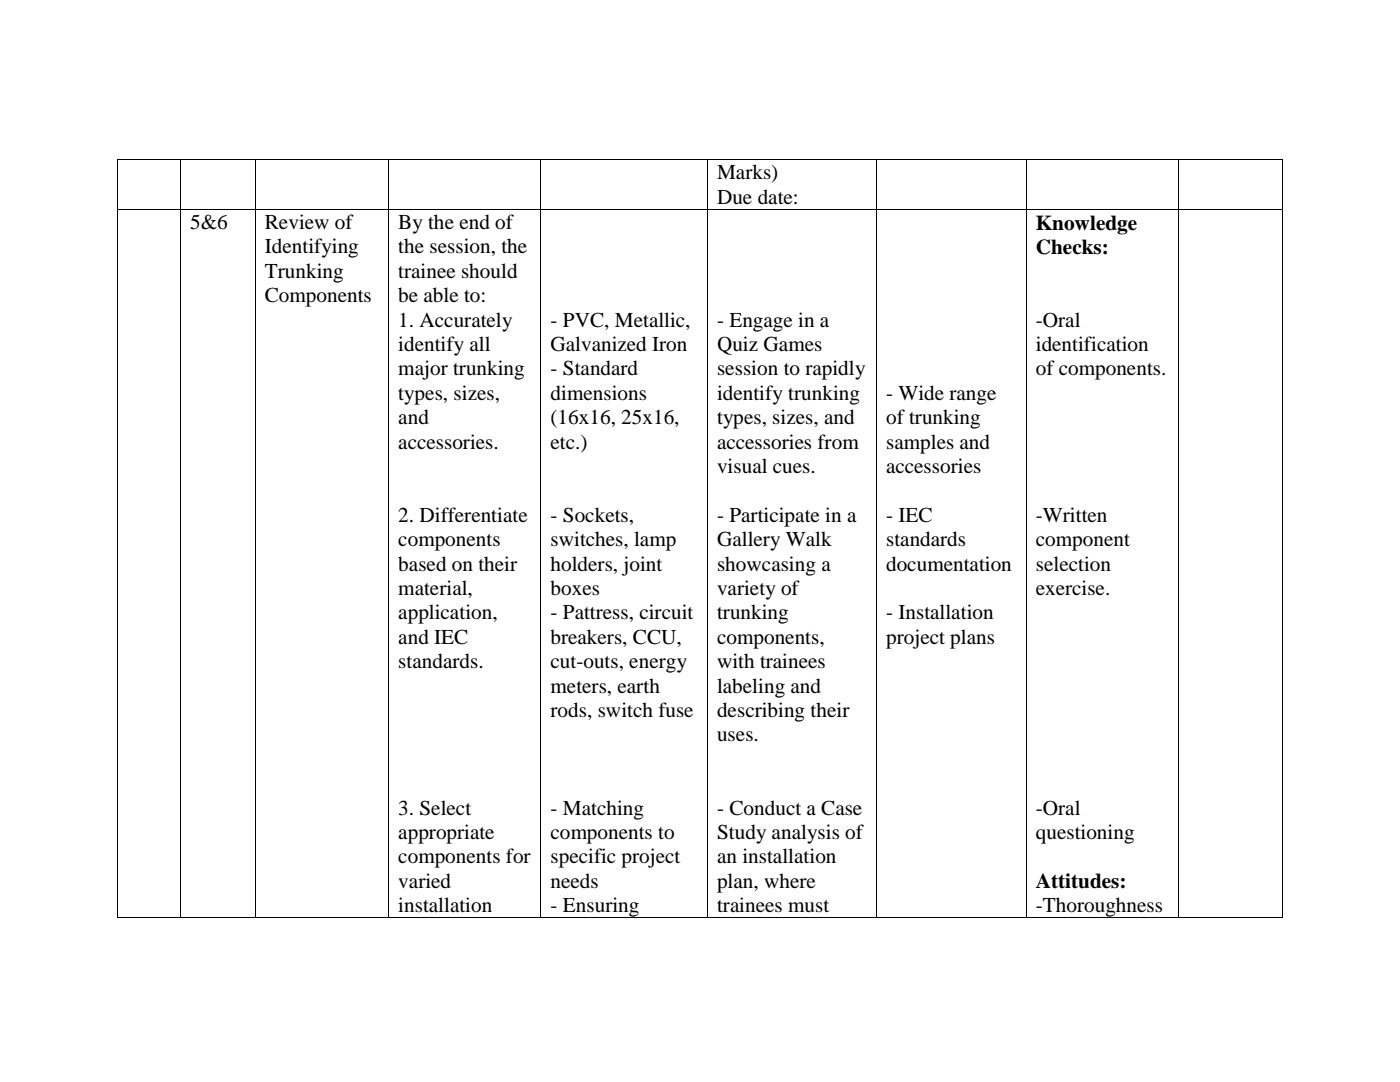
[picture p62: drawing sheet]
<svg xmlns="http://www.w3.org/2000/svg" width="279mm" height="216mm" viewBox="0 0 279 216" stroke-linecap="round" stroke-linejoin="round" font-family="sans-serif">
<defs><g id="words">
<g font-size="4.2">
<text x="143.1" y="35.8">Marks)</text>
<text x="143.1" y="40.7">Due date:</text>
<text x="37.9" y="45.7">5&amp;6</text>
<text x="52.9" y="45.7">Review of</text>
<text x="79.5" y="45.7">By the end of</text>
<text x="206.7" y="45.8">Knowledge</text>
<text x="52.9" y="50.6">Identifying</text>
<text x="79.5" y="50.6">the session, the</text>
<text x="206.7" y="50.7">Checks:</text>
<text x="52.9" y="55.4">Trunking</text>
<text x="79.5" y="55.4">trainee should</text>
<text x="52.9" y="60.3">Components</text>
<text x="79.5" y="60.3">be able to:</text>
<text x="79.5" y="65.2">1. Accurately</text>
<text x="109.9" y="65.2">- PVC, Metallic,</text>
<text x="143.1" y="65.2">- Engage in a</text>
<text x="206.7" y="65.2">-Oral</text>
<text x="79.5" y="70">identify all</text>
<text x="109.9" y="70">Galvanized Iron</text>
<text x="143.1" y="70">Quiz Games</text>
<text x="206.7" y="70">identification</text>
<text x="79.5" y="74.9">major trunking</text>
<text x="109.9" y="74.9">- Standard</text>
<text x="143.1" y="74.9">session to rapidly</text>
<text x="206.7" y="74.9">of components.</text>
<text x="79.5" y="79.8">types, sizes,</text>
<text x="109.9" y="79.8">dimensions</text>
<text x="143.1" y="79.8">identify trunking</text>
<text x="176.8" y="79.8">- Wide range</text>
<text x="79.5" y="84.6">and</text>
<text x="79.5" y="89.5">accessories.</text>
<text x="109.9" y="84.6">(16x16, 25x16,</text>
<text x="109.9" y="89.5">etc.)</text>
<text x="143.1" y="84.6">types, sizes, and</text>
<text x="143.1" y="89.5">accessories from</text>
<text x="176.8" y="84.6">of trunking</text>
<text x="176.8" y="89.5">samples and</text>
<text x="143.1" y="94.4">visual cues.</text>
<text x="176.8" y="94.4">accessories</text>
<text x="79.5" y="104.1">2. Differentiate</text>
<text x="109.9" y="104.1">- Sockets,</text>
<text x="143.1" y="104.1">- Participate in a</text>
<text x="176.8" y="104.1">- IEC</text>
<text x="206.7" y="104.1">-Written</text>
<text x="79.5" y="109">components</text>
<text x="79.5" y="113.9">based on their</text>
<text x="109.9" y="109">switches, lamp</text>
<text x="109.9" y="113.9">holders, joint</text>
<text x="143.1" y="109">Gallery Walk</text>
<text x="143.1" y="113.9">showcasing a</text>
<text x="176.8" y="109">standards</text>
<text x="176.8" y="113.9">documentation</text>
<text x="206.7" y="109">component</text>
<text x="206.7" y="113.9">selection</text>
<text x="79.5" y="118.7">material,</text>
<text x="109.9" y="118.7">boxes</text>
<text x="143.1" y="118.7">variety of</text>
<text x="206.7" y="118.7">exercise.</text>
<text x="79.5" y="123.6">application,</text>
<text x="109.9" y="123.6">- Pattress, circuit</text>
<text x="143.1" y="123.6">trunking</text>
<text x="176.8" y="123.6">- Installation</text>
<text x="79.5" y="128.5">and IEC</text>
<text x="109.9" y="128.5">breakers, CCU,</text>
<text x="143.1" y="128.5">components,</text>
<text x="176.8" y="128.5">project plans</text>
<text x="79.5" y="133.3">standards.</text>
<text x="109.9" y="133.3">cut-outs, energy</text>
<text x="143.1" y="133.3">with trainees</text>
<text x="109.9" y="138.2">meters, earth</text>
<text x="109.9" y="143.1">rods, switch fuse</text>
<text x="143.1" y="138.2">labeling and</text>
<text x="143.1" y="143.1">describing their</text>
<text x="143.1" y="147.9">uses.</text>
<text x="79.5" y="162.6">3. Select</text>
<text x="79.5" y="167.4">appropriate</text>
<text x="109.9" y="162.6">- Matching</text>
<text x="109.9" y="167.4">components to</text>
<text x="143.1" y="162.6">- Conduct a Case</text>
<text x="143.1" y="167.4">Study analysis of</text>
<text x="206.7" y="162.6">-Oral</text>
<text x="206.7" y="167.4">questioning</text>
<text x="79.5" y="172.3">components for</text>
<text x="109.9" y="172.3">specific project</text>
<text x="143.1" y="172.3">an installation</text>
<text x="79.5" y="177.2">varied</text>
<text x="109.9" y="177.2">needs</text>
<text x="143.1" y="177.2">plan, where</text>
<text x="206.7" y="177.3">Attitudes:</text>
<text x="79.5" y="182">installation</text>
<text x="109.9" y="182">- Ensuring</text>
<text x="143.1" y="182">trainees must</text>
<text x="206.7" y="182">-Thoroughness</text>
</g>
</g></defs>
<g fill="#000">
<path d="M23.4 31.8h.2v.1h-.2z" fill-rule="evenodd"/>
<path d="M23.4 31.8h.2v.1h-.2z" fill-rule="evenodd"/>
<path d="M36 31.8h.1v.1h-.1z" fill-rule="evenodd"/>
<path d="M50.8 31.8h.2v.1h-.2z" fill-rule="evenodd"/>
<path d="M77.5 31.8h.2v.1h-.2z" fill-rule="evenodd"/>
<path d="M107.9 31.8h.1v.1h-.1z" fill-rule="evenodd"/>
<path d="M141.1 31.8h.2v.1h-.2z" fill-rule="evenodd"/>
<path d="M174.8 31.8h.2v.1h-.2z" fill-rule="evenodd"/>
<path d="M204.7 31.8h.2v.1h-.2z" fill-rule="evenodd"/>
<path d="M235.2 31.8h.2v.1h-.2z" fill-rule="evenodd"/>
<path d="M255.8 31.8h.2v.1h-.2z" fill-rule="evenodd"/>
<path d="M255.8 31.8h.2v.1h-.2z" fill-rule="evenodd"/>
<path d="M23.4 41.7h.2v.1h-.2z" fill-rule="evenodd"/>
<path d="M36 41.7h.1v.1h-.1z" fill-rule="evenodd"/>
<path d="M50.8 41.7h.2v.1h-.2z" fill-rule="evenodd"/>
<path d="M77.5 41.7h.2v.1h-.2z" fill-rule="evenodd"/>
<path d="M107.9 41.7h.1v.1h-.1z" fill-rule="evenodd"/>
<path d="M141.1 41.7h.2v.1h-.2z" fill-rule="evenodd"/>
<path d="M174.8 41.7h.2v.1h-.2z" fill-rule="evenodd"/>
<path d="M204.7 41.7h.2v.1h-.2z" fill-rule="evenodd"/>
<path d="M235.2 41.7h.2v.1h-.2z" fill-rule="evenodd"/>
<path d="M255.8 41.7h.2v.1h-.2z" fill-rule="evenodd"/>
<path d="M23.4 183.1h.2v.1h-.2z" fill-rule="evenodd"/>
<path d="M23.4 183.1h.2v.1h-.2z" fill-rule="evenodd"/>
<path d="M36 183.1h.1v.1h-.1z" fill-rule="evenodd"/>
<path d="M50.8 183.1h.2v.1h-.2z" fill-rule="evenodd"/>
<path d="M77.5 183.1h.2v.1h-.2z" fill-rule="evenodd"/>
<path d="M107.9 183.1h.1v.1h-.1z" fill-rule="evenodd"/>
<path d="M141.1 183.1h.2v.1h-.2z" fill-rule="evenodd"/>
<path d="M174.8 183.1h.2v.1h-.2z" fill-rule="evenodd"/>
<path d="M204.7 183.1h.2v.1h-.2z" fill-rule="evenodd"/>
<path d="M235.2 183.1h.2v.1h-.2z" fill-rule="evenodd"/>
<path d="M255.8 183.1h.2v.1h-.2z" fill-rule="evenodd"/>
<path d="M255.8 183.1h.2v.1h-.2z" fill-rule="evenodd"/>
</g>
<g fill="none" stroke="#000" stroke-width=".2">
<path d="M23.5 31.9v9.8M23.6 31.8h12.4M36 31.9v9.8M36.1 31.8h14.7M50.9 31.9v9.8M51 31.8h26.5M77.6 31.9v9.8M77.7 31.8h30.2M107.9 31.9v9.8M108 31.8h33.1M141.2 31.9v9.8M141.3 31.8h33.5"/>
<path d="M174.9 31.9v9.8M175 31.8h29.7M204.8 31.9v9.8M204.9 31.8h30.3M235.3 31.9v9.8M235.4 31.8h20.4M255.9 31.9v9.8M23.5 41.8v141.3M23.6 41.8h12.4M36 41.8v141.3M36.1 41.8h14.7M50.9 41.8v141.3"/>
<path d="M51 41.8h26.5M77.6 41.8v141.3M77.7 41.8h30.2M107.9 41.8v141.3M108 41.8h33.1M141.2 41.8v141.3M141.3 41.8h33.5M174.9 41.8v141.3M175 41.8h29.7M204.8 41.8v141.3M204.9 41.8h30.3M235.3 41.8v141.3"/>
<path d="M235.4 41.8h20.4M255.9 41.8v141.3M23.6 183.1h12.4M36.1 183.1h14.7M51 183.1h26.5M77.7 183.1h30.2M108 183.1h33.1M141.3 183.1h33.5M175 183.1h29.7M204.9 183.1h30.3M235.4 183.1h20.4"/>
</g>
<use href="#words"/>
</svg>
